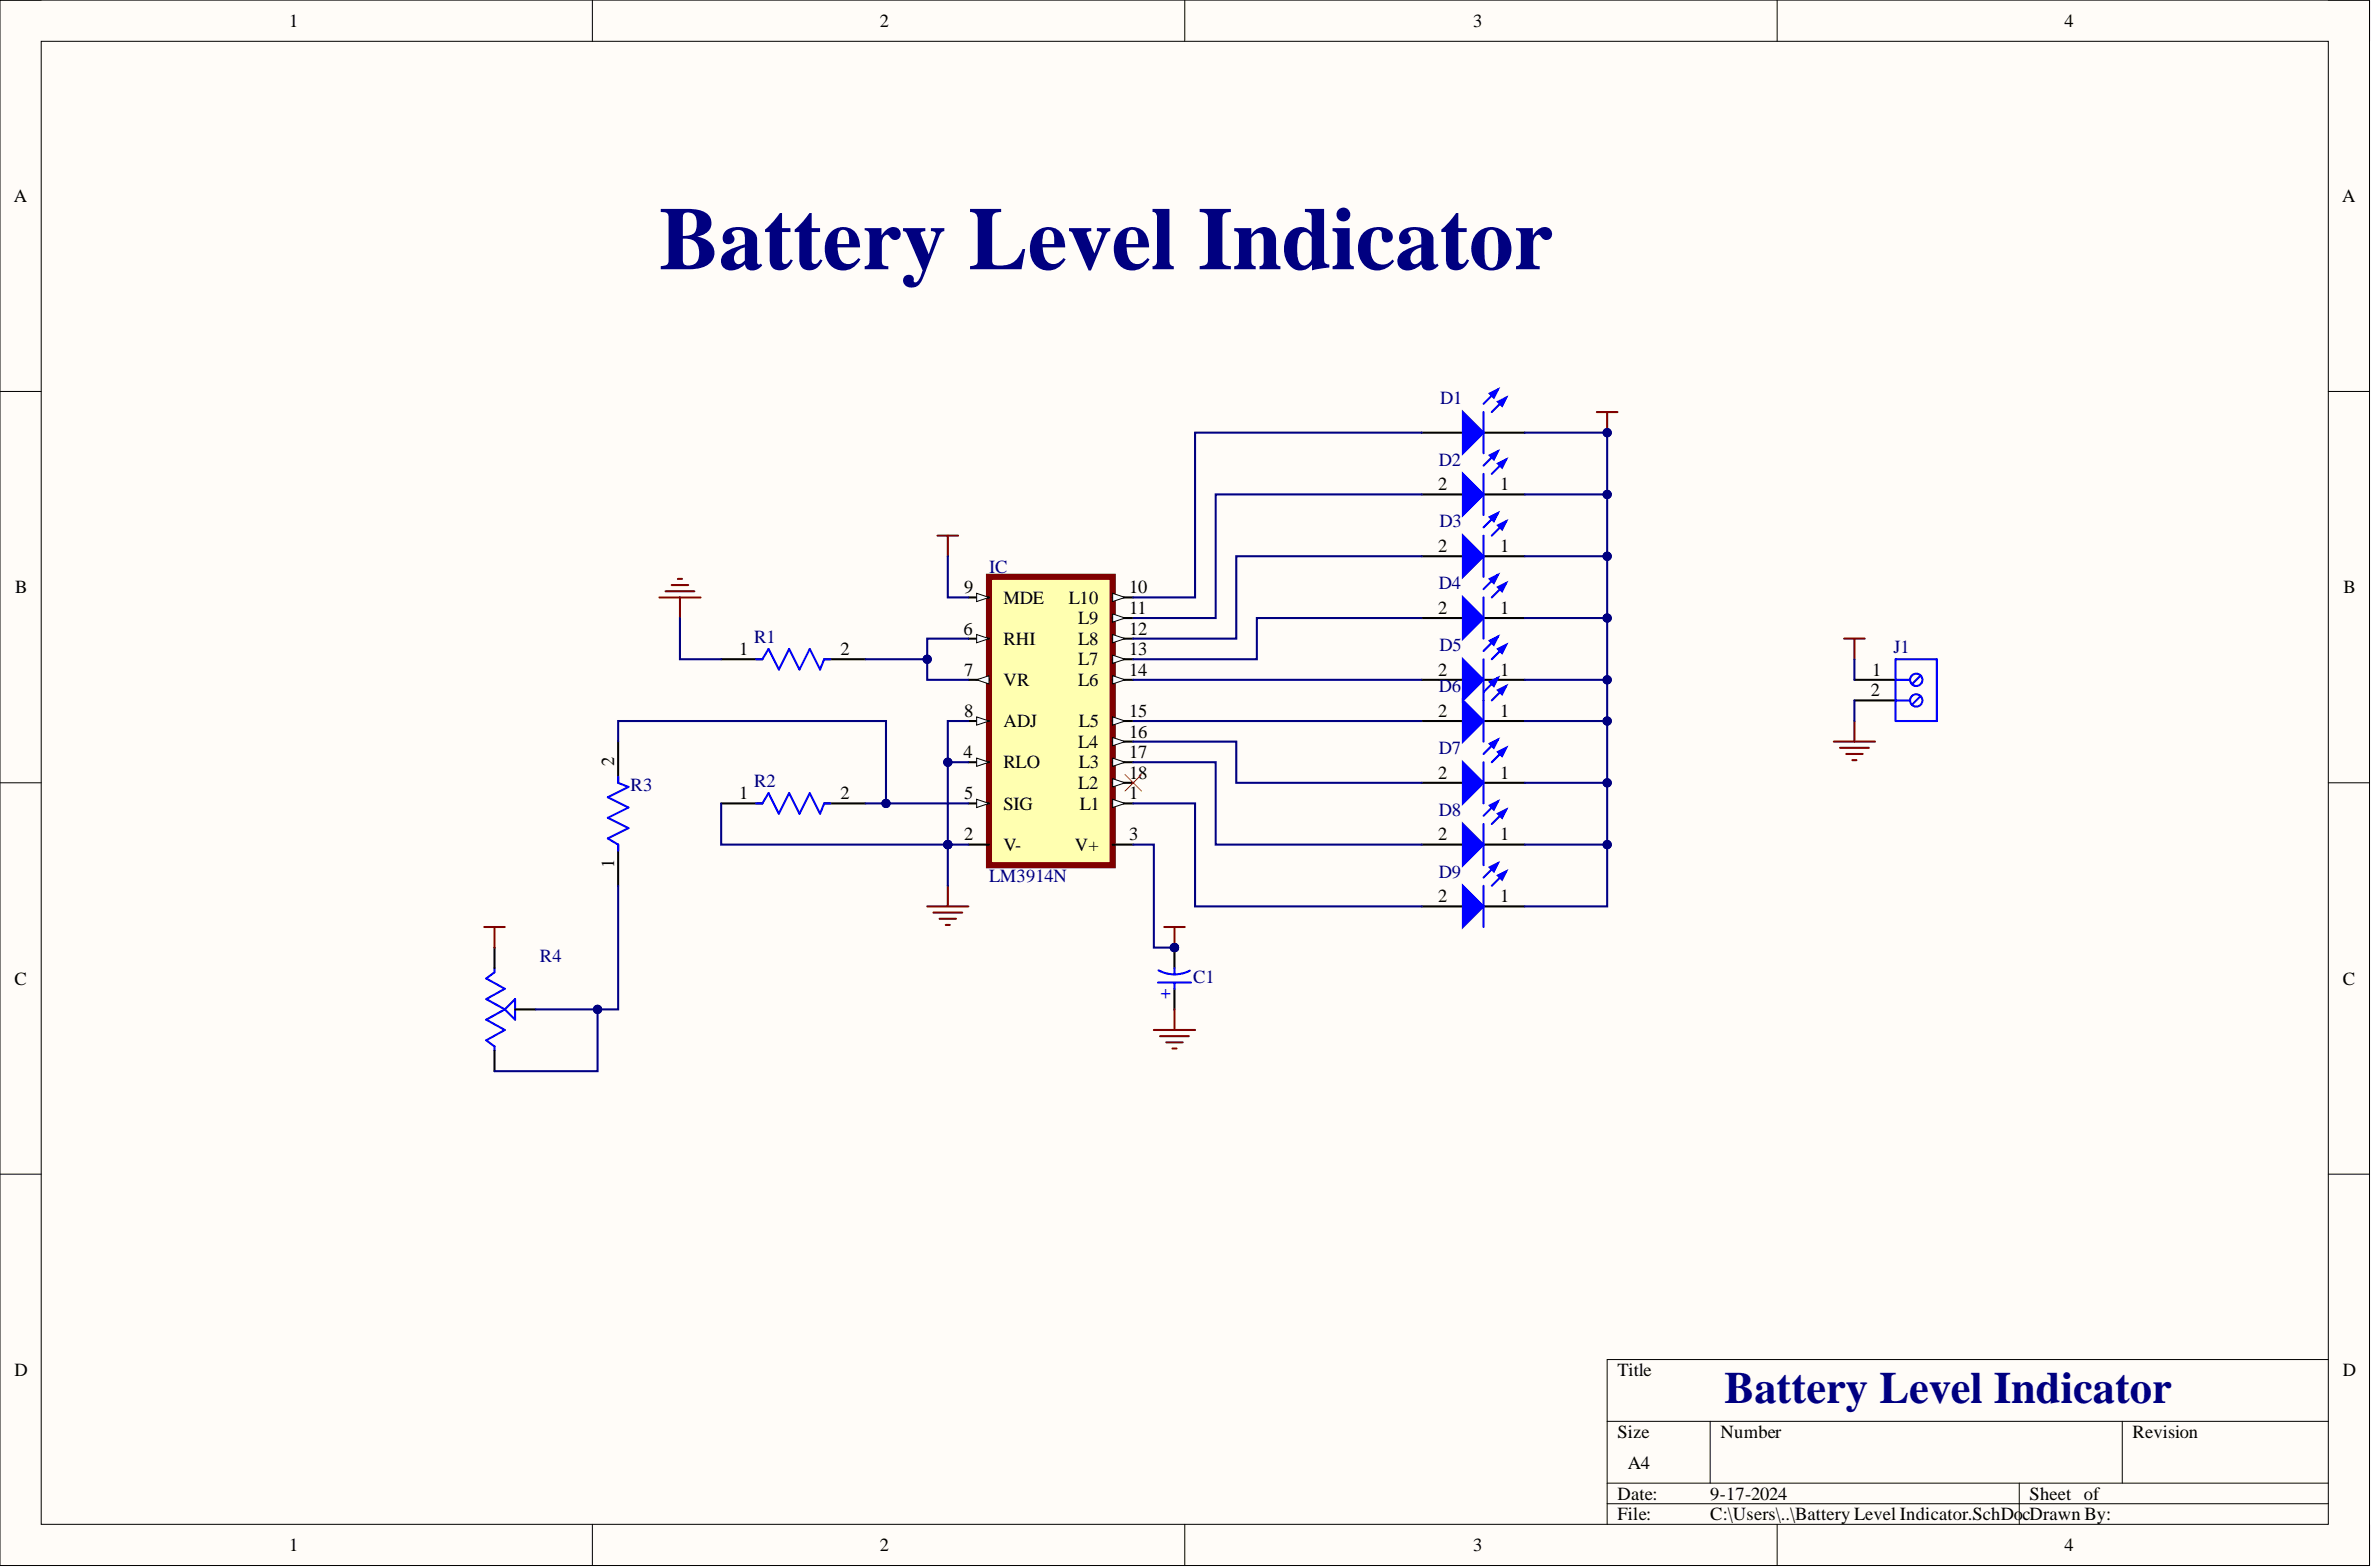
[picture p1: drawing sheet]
<svg xmlns="http://www.w3.org/2000/svg" width="292mm" height="193mm" viewBox="0 0 292 193" stroke-linecap="round" stroke-linejoin="round" font-family="sans-serif">
<defs><g id="words">
<text font-size="11" fill="#000080" x="81.2" y="33.2">Battery Level Indicator</text>
<text font-size="5.5" fill="#000080" x="212.5" y="172.8">Battery Level Indicator</text>
<g font-size="2.3">
<text x="35.6" y="3.3">1</text>
<text x="108.4" y="3.3">2</text>
<text x="181.5" y="3.3">3</text>
<text x="254.3" y="3.3">4</text>
<text x="1.7" y="24.9">A</text>
<text x="288.5" y="24.9">A</text>
<text x="177.2" y="60.4">2</text>
<text x="184.8" y="60.4">1</text>
<text x="177.2" y="68">2</text>
<text x="184.8" y="68">1</text>
<text x="1.9" y="73.1">B</text>
<text x="118.8" y="73.1">9</text>
<text x="123.6" y="74.3">MDE</text>
<text x="131.7" y="74.3">L10</text>
<text x="132.8" y="76.9">L9</text>
<text x="139.1" y="73.1">10</text>
<text x="139.1" y="75.6">11</text>
<text x="177.2" y="75.6">2</text>
<text x="184.8" y="75.6">1</text>
<text x="288.7" y="73.1">B</text>
<text x="91" y="80.7">1</text>
<text x="103.6" y="80.7">2</text>
<text x="118.7" y="78.1">6</text>
<text x="118.8" y="83.2">7</text>
<text x="123.6" y="79.4">RHI</text>
<text x="132.8" y="79.4">L8</text>
<text x="132.8" y="81.9">L7</text>
<text x="139.1" y="78.1">12</text>
<text x="139.1" y="80.7">13</text>
<text x="139.1" y="83.2">14</text>
<text x="177.2" y="83.2">2</text>
<text x="184.8" y="83.2">1</text>
<text x="230.7" y="83.2">1</text>
<text x="118.8" y="88.3">8</text>
<text x="123.6" y="84.5">VR</text>
<text x="123.6" y="89.6">ADJ</text>
<text x="132.8" y="84.5">L6</text>
<text x="132.9" y="89.6">L5</text>
<text x="139.1" y="88.3">15</text>
<text x="177.2" y="88.3">2</text>
<text x="184.8" y="88.3">1</text>
<text x="230.5" y="85.7">2</text>
<text x="75.6" y="94.4" transform="rotate(-90 75.6 94.4)">2</text>
<text x="118.7" y="93.4">4</text>
<text x="123.6" y="94.6">RLO</text>
<text x="132.8" y="92.1">L4</text>
<text x="132.9" y="94.6">L3</text>
<text x="139.1" y="90.8">16</text>
<text x="139.1" y="93.4">17</text>
<text x="139.1" y="95.9">18</text>
<text x="177.2" y="95.9">2</text>
<text x="184.8" y="95.9">1</text>
<text x="91" y="98.4">1</text>
<text x="103.6" y="98.4">2</text>
<text x="118.8" y="98.4">5</text>
<text x="123.6" y="99.7">SIG</text>
<text x="132.8" y="97.2">L2</text>
<text x="133" y="99.7">L1</text>
<text x="139.1" y="98.4">1</text>
<text x="75.6" y="106.9" transform="rotate(-90 75.6 106.9)">1</text>
<text x="118.8" y="103.5">2</text>
<text x="123.6" y="104.8">V-</text>
<text x="132.4" y="104.8">V+</text>
<text x="139.1" y="103.5">3</text>
<text x="177.2" y="103.5">2</text>
<text x="184.8" y="103.5">1</text>
<text x="177.2" y="111.1">2</text>
<text x="184.8" y="111.1">1</text>
<text x="1.8" y="121.3">C</text>
<text x="288.6" y="121.3">C</text>
<text x="1.8" y="169.5">D</text>
<text x="199.3" y="169.5">Title</text>
<text x="288.6" y="169.5">D</text>
<text x="199.3" y="177.1">Size</text>
<text x="212" y="177.1">Number</text>
<text x="262.7" y="177.1">Revision</text>
<text x="199.3" y="184.7">Date:</text>
<text x="200.5" y="180.9">A4</text>
<text x="210.7" y="184.7">9-17-2024</text>
<text x="250" y="184.7">Sheet of</text>
<text x="35.6" y="191">1</text>
<text x="108.4" y="191">2</text>
<text x="181.5" y="191">3</text>
<text x="199.3" y="187.2">File:</text>
<text x="210.7" y="187.2">C:\Users\..\Battery Level Indicator.SchDo</text>
<text x="249.2" y="187.2">cDrawn By:</text>
<text x="254.3" y="191">4</text>
</g>
<g font-size="2.3" fill="#000080">
<text x="177.4" y="49.7">D1</text>
<text x="177.3" y="57.3">D2</text>
<text x="177.4" y="64.9">D3</text>
<text x="121.8" y="70.5">IC</text>
<text x="177.3" y="72.6">D4</text>
<text x="92.9" y="79.2">R1</text>
<text x="177.4" y="80.2">D5</text>
<text x="233.3" y="80.4">J1</text>
<text x="177.3" y="85.2">D6</text>
<text x="177.3" y="92.8">D7</text>
<text x="77.7" y="97.4">R3</text>
<text x="92.9" y="96.9">R2</text>
<text x="177.3" y="100.5">D8</text>
<text x="121.8" y="108.6">LM3914N</text>
<text x="177.3" y="108.1">D9</text>
<text x="66.5" y="118.5">R4</text>
<text x="147" y="121">C1</text>
</g>
<text font-size="2.3" fill="#00f" x="144.2" y="123" transform="rotate(-90 144.2 123)">+</text>
</g></defs>
<path d="M0 0h291.9v192.8h-291.9z" fill-rule="evenodd" fill="#fffcf8"/>
<path d="M0 0h291.9v192.8h-291.9z" fill="none" stroke="#000" stroke-width=".12"/>
<path d="M5.1 5.1h281.7v182.6h-281.7z" fill-rule="evenodd" fill="#fffcf8"/>
<g fill="none" stroke="#000" stroke-width=".12">
<path d="M0 0h5.1M5.1 5.1h281.7v182.6h-281.7zM73 0v5.1M146 0v5.1M218.9 0v5.1M286.8 0h5.1v5.1M0 48.2h5.1M286.8 48.2h5.1M0 96.4h5.1M286.8 96.4h5.1M0 144.6h5.1M286.8 144.6h5.1"/>
<path d="M198 175h88.8M210.7 175v7.6M261.5 175v7.6M286.8 167.4h-88.8v20.3M73 187.7v5.1M146 187.7v5.1M198 182.6h88.8M198 185.2h88.8M218.9 187.7v5.1M248.8 182.6v5.1M291.9 187.7v5.1"/>
</g>
<path d="M60.9 119.2v.5l-1 .8 2.3 1.3-2.3 1.2 2.3 1.3M62.2 124.3l-2.3 1.3 2.3 1.2-2.3 1.3 1 .8v.5M62.2 124.3l1.3-1.3v2.6z" fill="none" stroke="#00f" stroke-width=".25"/>
<path d="M60.9 116.7v2.5M60.9 129.4v2.5M63.5 124.3h2.5" fill="none" stroke="#000" stroke-width=".25"/>
<path d="M121.8 71h15.3v35.5h-15.3z" fill-rule="evenodd" fill="#ffffb0"/>
<path d="M121.8 71h15.3v35.5h-15.3z" fill="none" stroke="#800000" stroke-width=".76"/>
<path d="M119.3 73.6h2.5" fill="none" stroke="#000" stroke-width=".25"/>
<path d="M120.3 73.1l1.5 .5-1.5 .5z" fill="#f8fcff"/>
<path d="M120.3 73.1l1.5 .5-1.5 .5z" fill="none" stroke="#000" stroke-width=".12"/>
<path d="M119.3 78.6h2.5" fill="none" stroke="#000" stroke-width=".25"/>
<path d="M120.3 78.1l1.5 .5-1.5 .6z" fill="#f8fcff"/>
<path d="M120.3 78.1l1.5 .5-1.5 .6z" fill="none" stroke="#000" stroke-width=".12"/>
<path d="M119.3 83.7h2.5" fill="none" stroke="#000" stroke-width=".25"/>
<path d="M120.3 83.7l1.5-.5v1z" fill="#f8fcff"/>
<path d="M120.3 83.7l1.5-.5v1z" fill="none" stroke="#000" stroke-width=".12"/>
<path d="M119.3 88.8h2.5" fill="none" stroke="#000" stroke-width=".25"/>
<path d="M120.3 88.3l1.5 .5-1.5 .5z" fill="#f8fcff"/>
<path d="M120.3 88.3l1.5 .5-1.5 .5z" fill="none" stroke="#000" stroke-width=".12"/>
<path d="M119.3 93.9h2.5" fill="none" stroke="#000" stroke-width=".25"/>
<path d="M120.3 93.4l1.5 .5-1.5 .5z" fill="#f8fcff"/>
<path d="M120.3 93.4l1.5 .5-1.5 .5z" fill="none" stroke="#000" stroke-width=".12"/>
<path d="M119.3 98.9h2.5" fill="none" stroke="#000" stroke-width=".25"/>
<path d="M120.3 98.4l1.5 .5-1.5 .5z" fill="#f8fcff"/>
<path d="M120.3 98.4l1.5 .5-1.5 .5z" fill="none" stroke="#000" stroke-width=".12"/>
<path d="M137.1 73.6h2.5M119.3 104h2.5" fill="none" stroke="#000" stroke-width=".25"/>
<path d="M137.1 73.1l1.5 .5-1.5 .5z" fill="#f8fcff"/>
<path d="M137.1 73.1l1.5 .5-1.5 .5z" fill="none" stroke="#000" stroke-width=".12"/>
<path d="M137.1 76.1h2.5" fill="none" stroke="#000" stroke-width=".25"/>
<path d="M137.1 75.6l1.5 .5-1.5 .5z" fill="#f8fcff"/>
<path d="M137.1 75.6l1.5 .5-1.5 .5z" fill="none" stroke="#000" stroke-width=".12"/>
<path d="M137.1 78.6h2.5" fill="none" stroke="#000" stroke-width=".25"/>
<path d="M137.1 78.1l1.5 .5-1.5 .6z" fill="#f8fcff"/>
<path d="M137.1 78.1l1.5 .5-1.5 .6z" fill="none" stroke="#000" stroke-width=".12"/>
<path d="M137.1 81.2h2.5" fill="none" stroke="#000" stroke-width=".25"/>
<path d="M137.1 80.7l1.5 .5-1.5 .5z" fill="#f8fcff"/>
<path d="M137.1 80.7l1.5 .5-1.5 .5z" fill="none" stroke="#000" stroke-width=".12"/>
<path d="M137.1 83.7h2.5" fill="none" stroke="#000" stroke-width=".25"/>
<path d="M137.1 83.2l1.5 .5-1.5 .5z" fill="#f8fcff"/>
<path d="M137.1 83.2l1.5 .5-1.5 .5z" fill="none" stroke="#000" stroke-width=".12"/>
<path d="M137.1 88.8h2.5" fill="none" stroke="#000" stroke-width=".25"/>
<path d="M137.1 88.3l1.5 .5-1.5 .5z" fill="#f8fcff"/>
<path d="M137.1 88.3l1.5 .5-1.5 .5z" fill="none" stroke="#000" stroke-width=".12"/>
<path d="M137.1 91.3h2.5" fill="none" stroke="#000" stroke-width=".25"/>
<path d="M137.1 90.8l1.5 .5-1.5 .5z" fill="#f8fcff"/>
<path d="M137.1 90.8l1.5 .5-1.5 .5z" fill="none" stroke="#000" stroke-width=".12"/>
<path d="M137.1 93.9h2.5" fill="none" stroke="#000" stroke-width=".25"/>
<path d="M137.1 93.4l1.5 .5-1.5 .5z" fill="#f8fcff"/>
<path d="M137.1 93.4l1.5 .5-1.5 .5z" fill="none" stroke="#000" stroke-width=".12"/>
<path d="M137.1 96.4h2.5" fill="none" stroke="#000" stroke-width=".25"/>
<path d="M137.1 95.9l1.5 .5-1.5 .5z" fill="#f8fcff"/>
<path d="M137.1 95.9l1.5 .5-1.5 .5z" fill="none" stroke="#000" stroke-width=".12"/>
<path d="M137.1 98.9h2.5" fill="none" stroke="#000" stroke-width=".25"/>
<path d="M137.1 98.4l1.5 .5-1.5 .5z" fill="#f8fcff"/>
<path d="M137.1 98.4l1.5 .5-1.5 .5z" fill="none" stroke="#000" stroke-width=".12"/>
<path d="M175.2 53.3h5M182.8 53.3h5M137.1 104h2.5" fill="none" stroke="#000" stroke-width=".25"/>
<path d="M180.2 50.7l2.6 2.6-2.6 2.5z" fill="#00f"/>
<path d="M180.2 50.7l2.6 2.6-2.6 2.5zM184.5 48l-1.7 1.7M185.6 49l-1.8 1.7" fill="none" stroke="#00f" stroke-width=".25"/>
<path d="M184.5 49.5l1.1-.5-.5 1z" fill="#00f"/>
<path d="M184.5 49.5l1.1-.5-.5 1z" fill="none" stroke="#00f" stroke-width=".25"/>
<path d="M183.5 48.5l1-.5-.5 1z" fill="#00f"/>
<path d="M182.8 50.7v5.1M183.5 48.5l1-.5-.5 1z" fill="none" stroke="#00f" stroke-width=".25"/>
<path d="M175.2 60.9h5M182.8 60.9h5" fill="none" stroke="#000" stroke-width=".25"/>
<path d="M180.2 58.4l2.6 2.5-2.6 2.5z" fill="#00f"/>
<path d="M180.2 58.4l2.6 2.5-2.6 2.5zM184.5 55.6l-1.7 1.7M185.6 56.6l-1.8 1.8" fill="none" stroke="#00f" stroke-width=".25"/>
<path d="M184.5 57.1l1.1-.5-.5 1z" fill="#00f"/>
<path d="M184.5 57.1l1.1-.5-.5 1z" fill="none" stroke="#00f" stroke-width=".25"/>
<path d="M183.5 56.1l1-.5-.5 1z" fill="#00f"/>
<path d="M182.8 58.4v5M183.5 56.1l1-.5-.5 1z" fill="none" stroke="#00f" stroke-width=".25"/>
<path d="M175.2 68.5h5M182.8 68.5h5" fill="none" stroke="#000" stroke-width=".25"/>
<path d="M180.2 66l2.6 2.5-2.6 2.5z" fill="#00f"/>
<path d="M180.2 66l2.6 2.5-2.6 2.5zM184.5 63.2l-1.7 1.7M185.6 64.2l-1.8 1.8" fill="none" stroke="#00f" stroke-width=".25"/>
<path d="M184.5 64.7l1.1-.5-.5 1z" fill="#00f"/>
<path d="M184.5 64.7l1.1-.5-.5 1z" fill="none" stroke="#00f" stroke-width=".25"/>
<path d="M183.5 63.7l1-.5-.5 1z" fill="#00f"/>
<path d="M182.8 66v5M183.5 63.7l1-.5-.5 1z" fill="none" stroke="#00f" stroke-width=".25"/>
<path d="M175.2 76.1h5M182.8 76.1h5" fill="none" stroke="#000" stroke-width=".25"/>
<path d="M180.2 73.6l2.6 2.5-2.6 2.5z" fill="#00f"/>
<path d="M180.2 73.6l2.6 2.5-2.6 2.5zM184.5 70.8l-1.7 1.8M185.6 71.8l-1.8 1.8" fill="none" stroke="#00f" stroke-width=".25"/>
<path d="M184.5 72.3l1.1-.5-.5 1z" fill="#00f"/>
<path d="M184.5 72.3l1.1-.5-.5 1z" fill="none" stroke="#00f" stroke-width=".25"/>
<path d="M183.5 71.3l1-.5-.5 1z" fill="#00f"/>
<path d="M182.8 73.6v5M183.5 71.3l1-.5-.5 1z" fill="none" stroke="#00f" stroke-width=".25"/>
<path d="M175.2 83.7h5M182.8 83.7h5" fill="none" stroke="#000" stroke-width=".25"/>
<path d="M180.2 81.2l2.6 2.5-2.6 2.6z" fill="#00f"/>
<path d="M184.5 78.4l-1.7 1.8M185.6 79.4l-1.8 1.8M180.2 81.2l2.6 2.5-2.6 2.6z" fill="none" stroke="#00f" stroke-width=".25"/>
<path d="M184.5 79.9l1.1-.5-.5 1z" fill="#00f"/>
<path d="M184.5 79.9l1.1-.5-.5 1z" fill="none" stroke="#00f" stroke-width=".25"/>
<path d="M183.5 78.9l1-.5-.5 1z" fill="#00f"/>
<path d="M183.5 78.9l1-.5-.5 1zM182.8 81.2v5.1" fill="none" stroke="#00f" stroke-width=".25"/>
<path d="M175.2 88.8h5M182.8 88.8h5" fill="none" stroke="#000" stroke-width=".25"/>
<path d="M180.2 86.3l2.6 2.5-2.6 2.5z" fill="#00f"/>
<path d="M180.2 86.3l2.6 2.5-2.6 2.5zM184.5 83.5l-1.7 1.7M185.6 84.5l-1.8 1.8" fill="none" stroke="#00f" stroke-width=".25"/>
<path d="M184.5 85l1.1-.5-.5 1z" fill="#00f"/>
<path d="M184.5 85l1.1-.5-.5 1z" fill="none" stroke="#00f" stroke-width=".25"/>
<path d="M183.5 84l1-.5-.5 1z" fill="#00f"/>
<path d="M182.8 86.3v5M183.5 84l1-.5-.5 1z" fill="none" stroke="#00f" stroke-width=".25"/>
<path d="M175.2 96.4h5M182.8 96.4h5" fill="none" stroke="#000" stroke-width=".25"/>
<path d="M180.2 93.9l2.6 2.5-2.6 2.5z" fill="#00f"/>
<path d="M180.2 93.9l2.6 2.5-2.6 2.5zM184.5 91.1l-1.7 1.7M185.6 92.1l-1.8 1.8" fill="none" stroke="#00f" stroke-width=".25"/>
<path d="M184.5 92.6l1.1-.5-.5 1z" fill="#00f"/>
<path d="M184.5 92.6l1.1-.5-.5 1z" fill="none" stroke="#00f" stroke-width=".25"/>
<path d="M183.5 91.6l1-.5-.5 1z" fill="#00f"/>
<path d="M182.8 93.9v5M183.5 91.6l1-.5-.5 1z" fill="none" stroke="#00f" stroke-width=".25"/>
<path d="M175.2 104h5M182.8 104h5" fill="none" stroke="#000" stroke-width=".25"/>
<path d="M180.2 101.5l2.6 2.5-2.6 2.5z" fill="#00f"/>
<path d="M184.5 98.7l-1.7 1.8M185.6 99.7l-1.8 1.8M180.2 101.5l2.6 2.5-2.6 2.5z" fill="none" stroke="#00f" stroke-width=".25"/>
<path d="M184.5 100.2l1.1-.5-.5 1z" fill="#00f"/>
<path d="M184.5 100.2l1.1-.5-.5 1z" fill="none" stroke="#00f" stroke-width=".25"/>
<path d="M183.5 99.2l1-.5-.5 1z" fill="#00f"/>
<path d="M183.5 99.2l1-.5-.5 1zM182.8 101.5v5" fill="none" stroke="#00f" stroke-width=".25"/>
<path d="M175.2 111.6h5M182.8 111.6h5" fill="none" stroke="#000" stroke-width=".25"/>
<path d="M180.2 109.1l2.6 2.5-2.6 2.6z" fill="#00f"/>
<path d="M180.2 109.1l2.6 2.5-2.6 2.6zM184.5 106.3l-1.7 1.8M185.6 107.3l-1.8 1.8" fill="none" stroke="#00f" stroke-width=".25"/>
<path d="M184.5 107.8l1.1-.5-.5 1z" fill="#00f"/>
<path d="M184.5 107.8l1.1-.5-.5 1z" fill="none" stroke="#00f" stroke-width=".25"/>
<path d="M183.5 106.8l1-.5-.5 1z" fill="#00f"/>
<path d="M76.2 95.6v.8l1.2 .5-2.5 1.3 2.5 1.2-2.5 1.3 2.5 1.3-2.5 1.2 1.3 .8v.8M93.2 81.2h.7l.8-1.3 1.3 2.6 1.2-2.6 1.3 2.6 1.3-2.6 1.2 2.6 .5-1.3h.8M93.2 98.9h.7l.8-1.2 1.3 2.5 1.2-2.5 1.3 2.5 1.3-2.5 1.2 2.5 .5-1.3h.8M182.8 109.1v5.1M183.5 106.8l1-.5-.5 1z" fill="none" stroke="#00f" stroke-width=".25"/>
<path d="M76.2 91.3v5.1M88.8 81.2h5.1M88.8 98.9h5.1M101.5 81.2h5.1M101.5 98.9h5.1M76.2 104v5.1" fill="none" stroke="#000" stroke-width=".25"/>
<circle cx="144.7" cy="116.7" r=".51" fill="#000080"/>
<circle cx="144.7" cy="116.7" r=".51" fill="none" stroke="#000080" stroke-width=".12"/>
<path d="M144.7 116.7v2.5M144.7 121.8v2.5" fill="none" stroke="#000" stroke-width=".25"/>
<circle cx="144.7" cy="116.7" r=".51" fill="#000080"/>
<circle cx="144.7" cy="116.7" r=".51" fill="none" stroke="#000080" stroke-width=".12"/>
<path d="M142.7 119.5a4.1 4.1 0 0 0 3.9 0M144.7 119.2v.8M142.7 121h4M144.7 121v.8" fill="none" stroke="#00f" stroke-width=".25"/>
<path d="M143.4 114.2h2.6M144.7 114.2v2.5M142.2 126.8h5M142.9 127.6h3.6M143.7 128.4h2M144.4 129.1h.5M144.7 124.3v2.5" fill="none" stroke="#800000" stroke-width=".25"/>
<circle cx="144.7" cy="116.7" r=".51" fill="#000080"/>
<circle cx="144.7" cy="116.7" r=".51" fill="none" stroke="#000080" stroke-width=".12"/>
<path d="M196.7 50.7h2.6M198 50.7v2.6" fill="none" stroke="#800000" stroke-width=".25"/>
<circle cx="198" cy="53.3" r=".51" fill="#000080"/>
<circle cx="198" cy="53.3" r=".51" fill="none" stroke="#000080" stroke-width=".12"/>
<g fill="none" stroke="#800000" stroke-width=".25">
<path d="M81.2 73.6h5.1M82 72.8h3.5M82.8 72.1h2M83.5 71.3h.5M83.8 73.6v2.5M115.5 66h2.5M116.8 66v2.5M227.2 78.6h2.5M228.5 78.6v2.6M225.9 91.3h5.1M226.7 92.1h3.5M227.4 92.8h2.1"/>
<path d="M228.2 93.6h.5M228.5 88.8v2.5M59.7 114.2h2.5M60.9 114.2v2.5M114.2 111.6h5.1M115 112.4h3.5M115.8 113.1h2M116.5 113.9h.5M116.8 109.1v2.5"/>
</g>
<path d="M228.5 83.7h5M228.5 86.3h5" fill="none" stroke="#000" stroke-width=".25"/>
<g fill="none" stroke="#00f" stroke-width=".25">
<path d="M233.5 83.7h1.8M233.5 86.3h1.8M233.5 81.2h5.1v7.6h-5.1zM236.6 83.2l-1.1 1.1M236.6 85.7l-1.1 1.1"/>
<circle cx="236.1" cy="86.3" r=".76"/>
<circle cx="236.1" cy="83.7" r=".76"/>
</g>
<path d="M175.2 53.3h-28v20.3h-7.6M175.2 60.9h-25.4v15.2h-10.2M175.2 68.5h-22.9v10.1h-12.7M175.2 76.1h-20.4v5.1h-15.2M187.8 60.9h10.2M139.6 91.3h12.7v5.1h22.9M139.6 93.9h10.2v10.1h25.4M139.6 98.9h7.6v12.7h28M139.6 83.7h35.6M139.6 88.8h35.6" fill="none" stroke="#000080" stroke-width=".25"/>
<circle cx="198" cy="60.9" r=".51" fill="#000080"/>
<circle cx="198" cy="60.9" r=".51" fill="none" stroke="#000080" stroke-width=".12"/>
<path d="M187.8 68.5h10.2" fill="none" stroke="#000080" stroke-width=".25"/>
<circle cx="198" cy="68.5" r=".51" fill="#000080"/>
<circle cx="198" cy="68.5" r=".51" fill="none" stroke="#000080" stroke-width=".12"/>
<path d="M187.8 76.1h10.2" fill="none" stroke="#000080" stroke-width=".25"/>
<circle cx="198" cy="76.1" r=".51" fill="#000080"/>
<circle cx="198" cy="76.1" r=".51" fill="none" stroke="#000080" stroke-width=".12"/>
<path d="M187.8 83.7h10.2" fill="none" stroke="#000080" stroke-width=".25"/>
<circle cx="198" cy="83.7" r=".51" fill="#000080"/>
<circle cx="198" cy="83.7" r=".51" fill="none" stroke="#000080" stroke-width=".12"/>
<path d="M187.8 88.8h10.2" fill="none" stroke="#000080" stroke-width=".25"/>
<circle cx="198" cy="88.8" r=".51" fill="#000080"/>
<circle cx="198" cy="88.8" r=".51" fill="none" stroke="#000080" stroke-width=".12"/>
<path d="M187.8 96.4h10.2" fill="none" stroke="#000080" stroke-width=".25"/>
<circle cx="198" cy="96.4" r=".51" fill="#000080"/>
<circle cx="198" cy="96.4" r=".51" fill="none" stroke="#000080" stroke-width=".12"/>
<path d="M187.8 104h10.2" fill="none" stroke="#000080" stroke-width=".25"/>
<circle cx="198" cy="104" r=".51" fill="#000080"/>
<circle cx="198" cy="104" r=".51" fill="none" stroke="#000080" stroke-width=".12"/>
<path d="M139.6 104h2.6v12.7h2.5" fill="none" stroke="#000080" stroke-width=".25"/>
<circle cx="144.7" cy="116.7" r=".51" fill="#000080"/>
<circle cx="144.7" cy="116.7" r=".51" fill="none" stroke="#000080" stroke-width=".12"/>
<path d="M187.8 53.3h10.2v58.3h-10.2" fill="none" stroke="#000080" stroke-width=".25"/>
<circle cx="198" cy="104" r=".51" fill="#000080"/>
<circle cx="198" cy="104" r=".51" fill="none" stroke="#000080" stroke-width=".12"/>
<circle cx="198" cy="96.4" r=".51" fill="#000080"/>
<circle cx="198" cy="96.4" r=".51" fill="none" stroke="#000080" stroke-width=".12"/>
<circle cx="198" cy="88.8" r=".51" fill="#000080"/>
<circle cx="198" cy="88.8" r=".51" fill="none" stroke="#000080" stroke-width=".12"/>
<circle cx="198" cy="83.7" r=".51" fill="#000080"/>
<circle cx="198" cy="83.7" r=".51" fill="none" stroke="#000080" stroke-width=".12"/>
<circle cx="198" cy="76.1" r=".51" fill="#000080"/>
<circle cx="198" cy="76.1" r=".51" fill="none" stroke="#000080" stroke-width=".12"/>
<circle cx="198" cy="68.5" r=".51" fill="#000080"/>
<circle cx="198" cy="68.5" r=".51" fill="none" stroke="#000080" stroke-width=".12"/>
<circle cx="198" cy="60.9" r=".51" fill="#000080"/>
<circle cx="198" cy="60.9" r=".51" fill="none" stroke="#000080" stroke-width=".12"/>
<circle cx="198" cy="53.3" r=".51" fill="#000080"/>
<circle cx="198" cy="53.3" r=".51" fill="none" stroke="#000080" stroke-width=".12"/>
<path d="M116.8 104v5.1" fill="none" stroke="#000080" stroke-width=".25"/>
<circle cx="116.8" cy="104" r=".51" fill="#000080"/>
<circle cx="116.8" cy="104" r=".51" fill="none" stroke="#000080" stroke-width=".12"/>
<path d="M116.8 104h2.5" fill="none" stroke="#000080" stroke-width=".25"/>
<circle cx="116.8" cy="104" r=".51" fill="#000080"/>
<circle cx="116.8" cy="104" r=".51" fill="none" stroke="#000080" stroke-width=".12"/>
<path d="M119.3 93.9h-2.5v10.1" fill="none" stroke="#000080" stroke-width=".25"/>
<circle cx="116.8" cy="93.9" r=".51" fill="#000080"/>
<circle cx="116.8" cy="93.9" r=".51" fill="none" stroke="#000080" stroke-width=".12"/>
<circle cx="116.8" cy="104" r=".51" fill="#000080"/>
<circle cx="116.8" cy="104" r=".51" fill="none" stroke="#000080" stroke-width=".12"/>
<path d="M119.3 88.8h-2.5v5.1" fill="none" stroke="#000080" stroke-width=".25"/>
<circle cx="116.8" cy="93.9" r=".51" fill="#000080"/>
<circle cx="116.8" cy="93.9" r=".51" fill="none" stroke="#000080" stroke-width=".12"/>
<path d="M116.8 68.5v5.1h2.5M106.6 98.9h12.7" fill="none" stroke="#000080" stroke-width=".25"/>
<circle cx="109.2" cy="98.9" r=".51" fill="#000080"/>
<circle cx="109.2" cy="98.9" r=".51" fill="none" stroke="#000080" stroke-width=".12"/>
<path d="M88.8 98.9v5.1h28" fill="none" stroke="#000080" stroke-width=".25"/>
<circle cx="116.8" cy="104" r=".51" fill="#000080"/>
<circle cx="116.8" cy="104" r=".51" fill="none" stroke="#000080" stroke-width=".12"/>
<path d="M76.2 91.3v-2.5h33v10.1" fill="none" stroke="#000080" stroke-width=".25"/>
<circle cx="109.2" cy="98.9" r=".51" fill="#000080"/>
<circle cx="109.2" cy="98.9" r=".51" fill="none" stroke="#000080" stroke-width=".12"/>
<path d="M76.2 109.1v15.2h-10.2" fill="none" stroke="#000080" stroke-width=".25"/>
<circle cx="73.6" cy="124.3" r=".51" fill="#000080"/>
<circle cx="73.6" cy="124.3" r=".51" fill="none" stroke="#000080" stroke-width=".12"/>
<path d="M73.6 124.3v7.6h-12.7" fill="none" stroke="#000080" stroke-width=".25"/>
<circle cx="73.6" cy="124.3" r=".51" fill="#000080"/>
<circle cx="73.6" cy="124.3" r=".51" fill="none" stroke="#000080" stroke-width=".12"/>
<path d="M119.3 78.6h-5.1v5.1h5.1" fill="none" stroke="#000080" stroke-width=".25"/>
<circle cx="114.2" cy="81.2" r=".51" fill="#000080"/>
<circle cx="114.2" cy="81.2" r=".51" fill="none" stroke="#000080" stroke-width=".12"/>
<path d="M106.6 81.2h7.6" fill="none" stroke="#000080" stroke-width=".25"/>
<circle cx="114.2" cy="81.2" r=".51" fill="#000080"/>
<circle cx="114.2" cy="81.2" r=".51" fill="none" stroke="#000080" stroke-width=".12"/>
<path d="M83.8 76.1v5.1h5M228.5 81.2v2.5M228.5 86.3v2.5" fill="none" stroke="#000080" stroke-width=".25"/>
<path d="M138.6 95.4l2 2M140.6 95.4l-2 2" fill="none" stroke="#f00" stroke-width=".12"/>
<use href="#words"/>
</svg>
